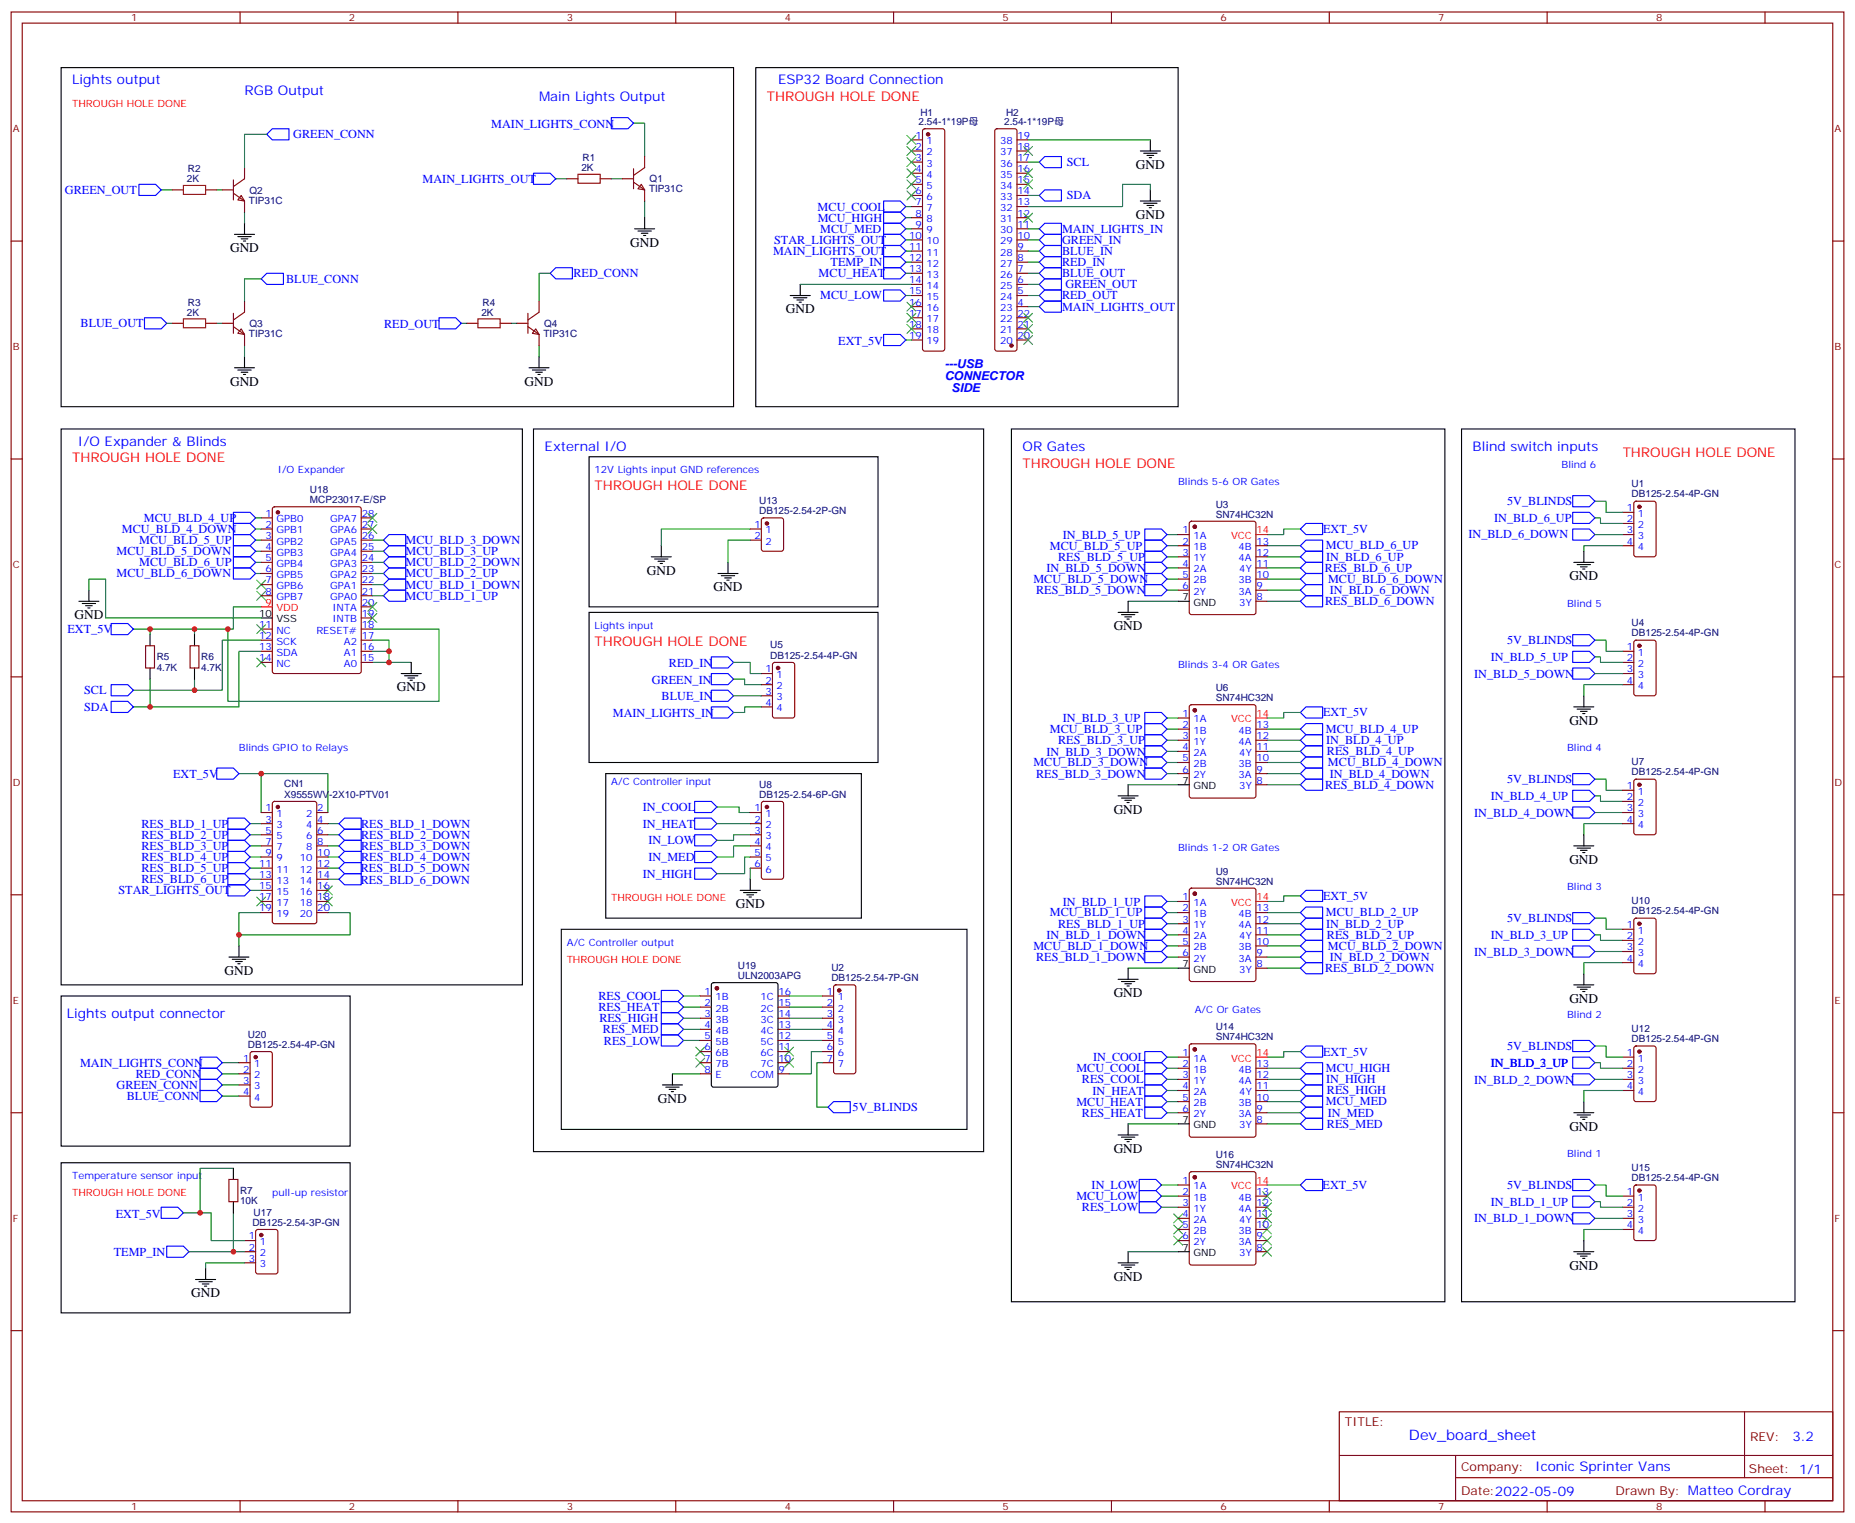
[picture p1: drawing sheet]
<svg xmlns="http://www.w3.org/2000/svg" width="589mm" height="483mm" viewBox="0 0 589 483" stroke-linecap="round" stroke-linejoin="round" font-family="sans-serif">
<defs><g id="words">
<text font-size="4.6" fill="#00f" x="447.2" y="457">Dev_board_sheet</text>
<g font-size="4.2" fill="#00f">
<text x="22.9" y="26.7">Lights output</text>
<text x="246.9" y="26.7">ESP32 Board Connection</text>
<text x="77.6" y="30.3">RGB Output</text>
<text x="171.1" y="32">Main Lights Output</text>
<text x="24.7" y="141.4">I/O Expander &amp; Blinds</text>
<text x="172.9" y="143.2">External I/O</text>
<text x="324.6" y="143.2">OR Gates</text>
<text x="467.4" y="143.2">Blind switch inputs</text>
<text x="21.2" y="323.1">Lights output connector</text>
<text x="568.9" y="457.2">3.2</text>
<text x="487.3" y="466.8">Iconic Sprinter Vans</text>
</g>
<g font-size="4.2" fill="#f00">
<text x="243.4" y="32">THROUGH HOLE DONE</text>
<text x="22.9" y="146.7">THROUGH HOLE DONE</text>
<text x="324.6" y="148.4">THROUGH HOLE DONE</text>
<text x="515.1" y="144.9">THROUGH HOLE DONE</text>
<text x="188.7" y="155.5">THROUGH HOLE DONE</text>
<text x="188.7" y="204.9">THROUGH HOLE DONE</text>
</g>
<g font-size="4.2">
<text x="360.5" y="53.6">GND</text>
<text x="360.5" y="69.4">GND</text>
<text x="73" y="80">GND</text>
<text x="200" y="78.2">GND</text>
<text x="249.4" y="99.4">GND</text>
<text x="73" y="122.3">GND</text>
<text x="166.5" y="122.3">GND</text>
<text x="205.3" y="182.3">GND</text>
<text x="498.1" y="184.1">GND</text>
<text x="226.5" y="187.6">GND</text>
<text x="23.6" y="196.4">GND</text>
<text x="353.5" y="200">GND</text>
<text x="125.9" y="219.4">GND</text>
<text x="498.1" y="229.9">GND</text>
<text x="353.5" y="258.2">GND</text>
<text x="498.1" y="274">GND</text>
<text x="233.5" y="288.1">GND</text>
<text x="71.3" y="309.3">GND</text>
<text x="353.5" y="316.4">GND</text>
<text x="498.1" y="318.1">GND</text>
<text x="208.8" y="349.9">GND</text>
<text x="498.1" y="358.7">GND</text>
<text x="353.5" y="365.8">GND</text>
<text x="353.5" y="406.3">GND</text>
<text x="498.1" y="402.8">GND</text>
<text x="60.7" y="411.6">GND</text>
</g>
<g font-size="3.9" fill="#00f">
<text x="155.9" y="40.5">MAIN_LIGHTS_CONN</text>
<text x="93.1" y="43.8">GREEN_CONN</text>
<text x="338.6" y="52.7">SCL</text>
<text x="134.1" y="58.1">MAIN_LIGHTS_OUT</text>
<text x="20.6" y="61.5">GREEN_OUT</text>
<text x="338.6" y="63.3">SDA</text>
<text x="259.5" y="66.8">MCU_COOL</text>
<text x="259.5" y="70.3">MCU_HIGH</text>
<text x="245.7" y="77.4">STAR_LIGHTS_OUT</text>
<text x="260.4" y="73.9">MCU_MED</text>
<text x="337.1" y="77.4">GREEN_IN</text>
<text x="337.1" y="73.8">MAIN_LIGHTS_IN</text>
<text x="245.4" y="80.9">MAIN_LIGHTS_OUT</text>
<text x="337.1" y="80.9">BLUE_IN</text>
<text x="90.8" y="89.7">BLUE_CONN</text>
<text x="182" y="87.8">RED_CONN</text>
<text x="259.8" y="88">MCU_HEAT</text>
<text x="263.7" y="84.4">TEMP_IN</text>
<text x="337.1" y="87.9">BLUE_OUT</text>
<text x="337.1" y="84.4">RED_IN</text>
<text x="260.4" y="95">MCU_LOW</text>
<text x="337.1" y="95">RED_OUT</text>
<text x="338.2" y="91.5">GREEN_OUT</text>
<text x="337.1" y="98.5">MAIN_LIGHTS_OUT</text>
<text x="25.6" y="103.8">BLUE_OUT</text>
<text x="121.9" y="104">RED_OUT</text>
<text x="266.1" y="109.6">EXT_5V</text>
<text x="299.9" y="116.7">---USB</text>
<text x="299.9" y="120.6">CONNECTOR</text>
<text x="302" y="124.5">SIDE</text>
<text x="478.4" y="160.3">5V_BLINDS</text>
<text x="45.7" y="165.6">MCU_BLD_4_UP</text>
<text x="474.2" y="165.6">IN_BLD_6_UP</text>
<text x="38.7" y="169.1">MCU_BLD_4_DOWN</text>
<text x="44.2" y="172.6">MCU_BLD_5_UP</text>
<text x="128.7" y="172.6">MCU_BLD_3_DOWN</text>
<text x="337.3" y="170.9">IN_BLD_5_UP</text>
<text x="420" y="169.1">EXT_5V</text>
<text x="466.1" y="170.8">IN_BLD_6_DOWN</text>
<text x="37" y="176.1">MCU_BLD_5_DOWN</text>
<text x="44.2" y="179.7">MCU_BLD_6_UP</text>
<text x="128.7" y="176.2">MCU_BLD_3_UP</text>
<text x="128.7" y="179.7">MCU_BLD_2_DOWN</text>
<text x="333.3" y="174.4">MCU_BLD_5_UP</text>
<text x="335.9" y="178">RES_BLD_5_UP</text>
<text x="420.8" y="174.3">MCU_BLD_6_UP</text>
<text x="420.9" y="178">IN_BLD_6_UP</text>
<text x="37" y="183.2">MCU_BLD_6_DOWN</text>
<text x="128.7" y="183.2">MCU_BLD_2_UP</text>
<text x="328" y="185">MCU_BLD_5_DOWN</text>
<text x="332.1" y="181.5">IN_BLD_5_DOWN</text>
<text x="420.5" y="181.5">RES_BLD_6_UP</text>
<text x="421.5" y="185">MCU_BLD_6_DOWN</text>
<text x="128.7" y="186.8">MCU_BLD_1_DOWN</text>
<text x="128.7" y="190.3">MCU_BLD_1_UP</text>
<text x="328.9" y="188.6">RES_BLD_5_DOWN</text>
<text x="422.1" y="188.6">IN_BLD_6_DOWN</text>
<text x="420.6" y="192.1">RES_BLD_6_DOWN</text>
<text x="21.4" y="200.9">EXT_5V</text>
<text x="473.2" y="209.7">IN_BLD_5_UP</text>
<text x="478.4" y="204.4">5V_BLINDS</text>
<text x="212.3" y="211.6">RED_IN</text>
<text x="467.9" y="215">IN_BLD_5_DOWN</text>
<text x="26.7" y="220.3">SCL</text>
<text x="206.9" y="216.9">GREEN_IN</text>
<text x="26.7" y="225.6">SDA</text>
<text x="194.5" y="227.5">MAIN_LIGHTS_IN</text>
<text x="210" y="222.2">BLUE_IN</text>
<text x="420" y="227.3">EXT_5V</text>
<text x="333.3" y="232.6">MCU_BLD_3_UP</text>
<text x="337.3" y="229.1">IN_BLD_3_UP</text>
<text x="420.8" y="232.6">MCU_BLD_4_UP</text>
<text x="332.1" y="239.7">IN_BLD_3_DOWN</text>
<text x="335.9" y="236.2">RES_BLD_3_UP</text>
<text x="420.9" y="236.2">IN_BLD_4_UP</text>
<text x="421.2" y="239.7">RES_BLD_4_UP</text>
<text x="328" y="243.2">MCU_BLD_3_DOWN</text>
<text x="421.5" y="243.2">MCU_BLD_4_DOWN</text>
<text x="54.9" y="246.7">EXT_5V</text>
<text x="328.9" y="246.8">RES_BLD_3_DOWN</text>
<text x="420.6" y="250.2">RES_BLD_4_DOWN</text>
<text x="422.1" y="246.7">IN_BLD_4_DOWN</text>
<text x="478.4" y="248.5">5V_BLINDS</text>
<text x="204.1" y="257.4">IN_COOL</text>
<text x="473.2" y="253.8">IN_BLD_4_UP</text>
<text x="44.9" y="262.6">RES_BLD_1_UP</text>
<text x="114.6" y="262.6">RES_BLD_1_DOWN</text>
<text x="204.1" y="262.6">IN_HEAT</text>
<text x="467.9" y="259.1">IN_BLD_4_DOWN</text>
<text x="44.9" y="269.7">RES_BLD_3_UP</text>
<text x="44.9" y="266.1">RES_BLD_2_UP</text>
<text x="114.6" y="269.7">RES_BLD_3_DOWN</text>
<text x="114.6" y="266.1">RES_BLD_2_DOWN</text>
<text x="205.8" y="267.9">IN_LOW</text>
<text x="44.9" y="273.2">RES_BLD_4_UP</text>
<text x="114.6" y="273.2">RES_BLD_4_DOWN</text>
<text x="205.8" y="273.2">IN_MED</text>
<text x="44.9" y="280.2">RES_BLD_6_UP</text>
<text x="44.9" y="276.7">RES_BLD_5_UP</text>
<text x="114.5" y="280.4">RES_BLD_6_DOWN</text>
<text x="114.5" y="276.8">RES_BLD_5_DOWN</text>
<text x="204.1" y="278.5">IN_HIGH</text>
<text x="37.6" y="283.7">STAR_LIGHTS_OUT</text>
<text x="337.3" y="287.3">IN_BLD_1_UP</text>
<text x="420" y="285.5">EXT_5V</text>
<text x="333.3" y="290.8">MCU_BLD_1_UP</text>
<text x="420.8" y="290.8">MCU_BLD_2_UP</text>
<text x="478.4" y="292.6">5V_BLINDS</text>
<text x="332.1" y="297.9">IN_BLD_1_DOWN</text>
<text x="335.9" y="294.4">RES_BLD_1_UP</text>
<text x="420.9" y="294.4">IN_BLD_2_UP</text>
<text x="421.2" y="297.9">RES_BLD_2_UP</text>
<text x="473.2" y="297.9">IN_BLD_3_UP</text>
<text x="328" y="301.4">MCU_BLD_1_DOWN</text>
<text x="328.9" y="305">RES_BLD_1_DOWN</text>
<text x="421.5" y="301.4">MCU_BLD_2_DOWN</text>
<text x="422.1" y="304.9">IN_BLD_2_DOWN</text>
<text x="467.9" y="303.2">IN_BLD_3_DOWN</text>
<text x="420.6" y="308.5">RES_BLD_2_DOWN</text>
<text x="189.9" y="317.3">RES_COOL</text>
<text x="189.9" y="320.9">RES_HEAT</text>
<text x="190.2" y="324.4">RES_HIGH</text>
<text x="191.4" y="327.9">RES_MED</text>
<text x="191.7" y="331.4">RES_LOW</text>
<text x="420" y="334.9">EXT_5V</text>
<text x="478.4" y="333.2">5V_BLINDS</text>
<text x="25.4" y="338.6">MAIN_LIGHTS_CONN</text>
<text x="341.6" y="340.3">MCU_COOL</text>
<text x="346.9" y="336.7">IN_COOL</text>
<text x="420.8" y="340.2">MCU_HIGH</text>
<text x="473.2" y="338.5">IN_BLD_3_UP</text>
<text x="473.2" y="338.5">IN_BLD_2_UP</text>
<text x="37" y="345.5">GREEN_CONN</text>
<text x="43.1" y="342.2">RED_CONN</text>
<text x="343.4" y="343.8">RES_COOL</text>
<text x="346.8" y="347.3">IN_HEAT</text>
<text x="420.9" y="343.8">IN_HIGH</text>
<text x="421.2" y="347.3">RES_HIGH</text>
<text x="467.9" y="343.8">IN_BLD_2_DOWN</text>
<text x="40.2" y="349">BLUE_CONN</text>
<text x="270.6" y="352.5">5V_BLINDS</text>
<text x="341.6" y="350.8">MCU_HEAT</text>
<text x="420.8" y="350.7">MCU_MED</text>
<text x="343.4" y="354.4">RES_HEAT</text>
<text x="421.2" y="357.8">RES_MED</text>
<text x="421.5" y="354.4">IN_MED</text>
<text x="346.5" y="377.3">IN_LOW</text>
<text x="419.8" y="377.3">EXT_5V</text>
<text x="478.4" y="377.3">5V_BLINDS</text>
<text x="341.6" y="380.8">MCU_LOW</text>
<text x="473.2" y="382.6">IN_BLD_1_UP</text>
<text x="36.8" y="386.5">EXT_5V</text>
<text x="343.4" y="384.4">RES_LOW</text>
<text x="467.9" y="387.9">IN_BLD_1_DOWN</text>
<text x="36.1" y="398.4">TEMP_IN</text>
</g>
<g font-size="3.9" fill="#800">
<text x="426.9" y="452.5">TITLE:</text>
<text x="555.5" y="457.2">REV:</text>
<text x="463.8" y="466.7">Company:</text>
<text x="555.1" y="467.4">Sheet: 1/1</text>
<text x="463.8" y="474.4">Date:2022-05-09</text>
<text x="512.8" y="474.5">Drawn By: Matteo Cordray</text>
</g>
<g font-size="3.2" fill="#800">
<text x="41.6" y="6.8">1</text>
<text x="110.8" y="6.8">2</text>
<text x="179.9" y="6.8">3</text>
<text x="249.1" y="6.8">4</text>
<text x="318.2" y="6.8">5</text>
<text x="387.3" y="6.8">6</text>
<text x="456.5" y="6.8">7</text>
<text x="525.6" y="6.8">8</text>
<text x="4.1" y="41.9">A</text>
<text x="582.3" y="41.9">A</text>
<text x="4.1" y="111.1">B</text>
<text x="582.3" y="111.1">B</text>
<text x="4.1" y="180.2">C</text>
<text x="582.3" y="180.2">C</text>
<text x="4.1" y="249.3">D</text>
<text x="582.3" y="249.3">D</text>
<text x="4.1" y="318.5">E</text>
<text x="582.3" y="318.5">E</text>
<text x="4.1" y="387.6">F</text>
<text x="582.3" y="387.6">F</text>
<text x="41.6" y="479.2">1</text>
<text x="110.8" y="479.2">2</text>
<text x="179.9" y="479.2">3</text>
<text x="249.1" y="479.2">4</text>
<text x="318.2" y="479.2">5</text>
<text x="387.3" y="479.2">6</text>
<text x="456.5" y="479.2">7</text>
<text x="525.6" y="479.2">8</text>
</g>
<g font-size="3.2" fill="#f00">
<text x="22.9" y="33.8">THROUGH HOLE DONE</text>
<text x="390.7" y="171">VCC</text>
<text x="398.8" y="169.3">14</text>
<text x="84.2" y="192.2">9</text>
<text x="87.7" y="194">VDD</text>
<text x="398.8" y="227.5">14</text>
<text x="390.7" y="229.2">VCC</text>
<text x="194" y="286">THROUGH HOLE DONE</text>
<text x="390.7" y="287.4">VCC</text>
<text x="398.8" y="285.7">14</text>
<text x="179.9" y="305.4">THROUGH HOLE DONE</text>
<text x="398.8" y="335.1">14</text>
<text x="390.7" y="336.8">VCC</text>
<text x="390.7" y="377.4">VCC</text>
<text x="398.8" y="375.6">14</text>
<text x="22.9" y="379.5">THROUGH HOLE DONE</text>
</g>
<g font-size="3.2" fill="#000080">
<text x="291.6" y="39.8">2.54-1*19P母</text>
<text x="292.1" y="36.7">H1</text>
<text x="318.7" y="39.8">2.54-1*19P母</text>
<text x="319.3" y="36.7">H2</text>
<text x="184.9" y="51.1">R1</text>
<text x="59.3" y="57.8">2K</text>
<text x="59.7" y="54.6">R2</text>
<text x="184.5" y="54.3">2K</text>
<text x="206.2" y="57.9">Q1</text>
<text x="79" y="64.6">TIP31C</text>
<text x="79.2" y="61.4">Q2</text>
<text x="206" y="61">TIP31C</text>
<text x="59.3" y="100.1">2K</text>
<text x="59.7" y="96.9">R3</text>
<text x="152.8" y="100.1">2K</text>
<text x="153.2" y="96.9">R4</text>
<text x="79" y="106.9">TIP31C</text>
<text x="79.2" y="103.7">Q3</text>
<text x="172.5" y="106.9">TIP31C</text>
<text x="172.7" y="103.7">Q4</text>
<text x="517.9" y="154.6">U1</text>
<text x="98.4" y="159.7">MCP23017-E/SP</text>
<text x="98.4" y="156.6">U18</text>
<text x="241" y="160">U13</text>
<text x="385.9" y="161.1">U3</text>
<text x="517.9" y="157.8">DB125-2.54-4P-GN</text>
<text x="241" y="163.2">DB125-2.54-2P-GN</text>
<text x="385.9" y="164.3">SN74HC32N</text>
<text x="517.9" y="201.9">DB125-2.54-4P-GN</text>
<text x="517.9" y="198.7">U4</text>
<text x="49.7" y="209.6">R5</text>
<text x="63.9" y="209.6">R6</text>
<text x="244.5" y="209">DB125-2.54-4P-GN</text>
<text x="244.5" y="205.8">U5</text>
<text x="49.7" y="212.8">4.7K</text>
<text x="63.9" y="212.8">4.7K</text>
<text x="385.9" y="219.3">U6</text>
<text x="385.9" y="222.5">SN74HC32N</text>
<text x="517.9" y="246">DB125-2.54-4P-GN</text>
<text x="517.9" y="242.8">U7</text>
<text x="90.2" y="249.9">CN1</text>
<text x="241" y="250.1">U8</text>
<text x="90.2" y="253.1">X9555WV-2X10-PTV01</text>
<text x="241" y="253.2">DB125-2.54-6P-GN</text>
<text x="385.9" y="280.7">SN74HC32N</text>
<text x="385.9" y="277.5">U9</text>
<text x="517.9" y="286.9">U10</text>
<text x="517.9" y="290.1">DB125-2.54-4P-GN</text>
<text x="234.2" y="310.7">ULN2003APG</text>
<text x="234.2" y="307.6">U19</text>
<text x="263.9" y="311.4">DB125-2.54-7P-GN</text>
<text x="263.9" y="308.2">U2</text>
<text x="78.7" y="329.2">U20</text>
<text x="385.9" y="326.9">U14</text>
<text x="517.9" y="327.5">U12</text>
<text x="78.7" y="332.4">DB125-2.54-4P-GN</text>
<text x="385.9" y="330.1">SN74HC32N</text>
<text x="517.9" y="330.7">DB125-2.54-4P-GN</text>
<text x="385.9" y="370.7">SN74HC32N</text>
<text x="385.9" y="367.5">U16</text>
<text x="517.9" y="371.6">U15</text>
<text x="517.9" y="374.8">DB125-2.54-4P-GN</text>
<text x="76.2" y="382.1">10K</text>
<text x="76.2" y="378.9">R7</text>
<text x="80.1" y="389">DB125-2.54-3P-GN</text>
<text x="80.5" y="385.9">U17</text>
</g>
<g font-size="3.2" fill="#00f">
<text x="290.6" y="44">1</text>
<text x="290.6" y="47.6">2</text>
<text x="294.1" y="45.8">1</text>
<text x="317.5" y="45.8">38</text>
<text x="323" y="47.6">18</text>
<text x="323" y="44">19</text>
<text x="290.6" y="51.1">3</text>
<text x="294.1" y="49.3">2</text>
<text x="294.1" y="52.8">3</text>
<text x="317.5" y="52.8">36</text>
<text x="317.5" y="49.3">37</text>
<text x="323" y="51.1">17</text>
<text x="290.6" y="54.6">4</text>
<text x="290.6" y="58.1">5</text>
<text x="294.1" y="56.4">4</text>
<text x="294.1" y="59.9">5</text>
<text x="317.5" y="59.9">34</text>
<text x="317.5" y="56.4">35</text>
<text x="323" y="58.1">15</text>
<text x="323" y="54.6">16</text>
<text x="290.6" y="61.7">6</text>
<text x="290.6" y="65.2">7</text>
<text x="294.1" y="63.4">6</text>
<text x="317.5" y="63.4">33</text>
<text x="323" y="65.2">13</text>
<text x="323" y="61.7">14</text>
<text x="290.6" y="68.7">8</text>
<text x="294.1" y="67">7</text>
<text x="294.1" y="70.5">8</text>
<text x="317.5" y="70.5">31</text>
<text x="317.5" y="67">32</text>
<text x="323" y="68.7">12</text>
<text x="288.6" y="75.8">10</text>
<text x="290.6" y="72.2">9</text>
<text x="294.1" y="74">9</text>
<text x="294.1" y="77.5">10</text>
<text x="317.5" y="77.5">29</text>
<text x="317.5" y="74">30</text>
<text x="323" y="75.8">10</text>
<text x="323" y="72.2">11</text>
<text x="288.6" y="79.3">11</text>
<text x="288.6" y="82.8">12</text>
<text x="294.1" y="81.1">11</text>
<text x="317.5" y="81.1">28</text>
<text x="323" y="82.8">8</text>
<text x="323" y="79.3">9</text>
<text x="288.6" y="86.4">13</text>
<text x="288.6" y="89.9">14</text>
<text x="294.1" y="84.6">12</text>
<text x="294.1" y="88.1">13</text>
<text x="317.5" y="88.1">26</text>
<text x="317.5" y="84.6">27</text>
<text x="323" y="89.9">6</text>
<text x="323" y="86.4">7</text>
<text x="288.6" y="93.4">15</text>
<text x="294.1" y="91.7">14</text>
<text x="294.1" y="95.2">15</text>
<text x="317.5" y="95.2">24</text>
<text x="317.5" y="91.7">25</text>
<text x="323" y="93.4">5</text>
<text x="288.6" y="96.9">16</text>
<text x="288.6" y="100.5">17</text>
<text x="294.1" y="98.7">16</text>
<text x="317.5" y="98.7">23</text>
<text x="323" y="100.5">22</text>
<text x="323" y="96.9">4</text>
<text x="288.6" y="104">18</text>
<text x="288.6" y="107.5">19</text>
<text x="294.1" y="102.2">17</text>
<text x="294.1" y="105.8">18</text>
<text x="317.5" y="105.8">21</text>
<text x="317.5" y="102.2">22</text>
<text x="323" y="107.5">20</text>
<text x="323" y="104">21</text>
<text x="294.1" y="109.3">19</text>
<text x="317.5" y="109.3">20</text>
<text x="495.7" y="148.4">Blind 6</text>
<text x="88.2" y="150.2">I/O Expander</text>
<text x="188.7" y="150.2">12V Lights input GND references</text>
<text x="373.9" y="153.7">Blinds 5-6 OR Gates</text>
<text x="84.2" y="164">1</text>
<text x="84.2" y="167.5">2</text>
<text x="87.7" y="165.7">GPB0</text>
<text x="104.8" y="165.7">GPA7</text>
<text x="114.8" y="167.5">27</text>
<text x="114.8" y="164">28</text>
<text x="239.5" y="167.5">1</text>
<text x="516.4" y="162.2">1</text>
<text x="516.4" y="165.7">2</text>
<text x="519.9" y="164">1</text>
<text x="519.9" y="167.5">2</text>
<text x="84.2" y="171">3</text>
<text x="87.7" y="169.3">GPB1</text>
<text x="87.7" y="172.8">GPB2</text>
<text x="104.8" y="172.8">GPA5</text>
<text x="104.8" y="169.3">GPA6</text>
<text x="114.8" y="171">26</text>
<text x="239.5" y="171">2</text>
<text x="243" y="169.3">1</text>
<text x="243" y="172.8">2</text>
<text x="375.3" y="169.3">1</text>
<text x="375.3" y="172.8">2</text>
<text x="378.8" y="171">1A</text>
<text x="398.8" y="172.8">13</text>
<text x="516.4" y="169.3">3</text>
<text x="516.4" y="172.8">4</text>
<text x="519.9" y="171">3</text>
<text x="84.2" y="174.6">4</text>
<text x="84.2" y="178.1">5</text>
<text x="87.7" y="176.3">GPB3</text>
<text x="87.7" y="179.8">GPB4</text>
<text x="104.8" y="179.8">GPA3</text>
<text x="104.8" y="176.3">GPA4</text>
<text x="114.8" y="178.1">24</text>
<text x="114.8" y="174.6">25</text>
<text x="375.3" y="176.3">3</text>
<text x="375.3" y="179.8">4</text>
<text x="378.8" y="174.6">1B</text>
<text x="378.8" y="178.1">1Y</text>
<text x="393.1" y="174.6">4B</text>
<text x="393.1" y="178.1">4A</text>
<text x="398.8" y="179.8">11</text>
<text x="398.8" y="176.3">12</text>
<text x="519.9" y="174.6">4</text>
<text x="84.2" y="181.6">6</text>
<text x="84.2" y="185.1">7</text>
<text x="87.7" y="183.4">GPB5</text>
<text x="104.8" y="183.4">GPA2</text>
<text x="114.8" y="185.1">22</text>
<text x="114.8" y="181.6">23</text>
<text x="375.3" y="183.4">5</text>
<text x="378.8" y="181.6">2A</text>
<text x="378.8" y="185.1">2B</text>
<text x="393.1" y="185.1">3B</text>
<text x="393.4" y="181.6">4Y</text>
<text x="398.8" y="183.4">10</text>
<text x="84.2" y="188.7">8</text>
<text x="87.7" y="186.9">GPB6</text>
<text x="87.7" y="190.4">GPB7</text>
<text x="104.8" y="190.4">GPA0</text>
<text x="104.8" y="186.9">GPA1</text>
<text x="114.8" y="188.7">21</text>
<text x="375.3" y="186.9">6</text>
<text x="378.8" y="188.7">2Y</text>
<text x="393.1" y="188.7">3A</text>
<text x="398.8" y="190.4">8</text>
<text x="398.8" y="186.9">9</text>
<text x="105.5" y="197.5">INTB</text>
<text x="105.5" y="194">INTA</text>
<text x="114.8" y="195.7">19</text>
<text x="114.8" y="192.2">20</text>
<text x="393.4" y="192.2">3Y</text>
<text x="497.4" y="192.5">Blind 5</text>
<text x="82.2" y="199.2">11</text>
<text x="82.2" y="202.8">12</text>
<text x="87.7" y="201">NC</text>
<text x="100.4" y="201">RESET#</text>
<text x="114.8" y="202.8">17</text>
<text x="114.8" y="199.2">18</text>
<text x="188.7" y="199.6">Lights input</text>
<text x="82.2" y="206.3">13</text>
<text x="82.2" y="209.8">14</text>
<text x="87.7" y="204.5">SCK</text>
<text x="87.7" y="208.1">SDA</text>
<text x="109.2" y="208.1">A1</text>
<text x="109.2" y="204.5">A2</text>
<text x="114.8" y="209.8">15</text>
<text x="114.8" y="206.3">16</text>
<text x="516.4" y="206.3">1</text>
<text x="516.4" y="209.8">2</text>
<text x="519.9" y="208.1">1</text>
<text x="87.7" y="211.6">NC</text>
<text x="109.2" y="211.6">A0</text>
<text x="243" y="213.4">1</text>
<text x="246.5" y="215.1">1</text>
<text x="373.9" y="211.9">Blinds 3-4 OR Gates</text>
<text x="516.4" y="213.4">3</text>
<text x="519.9" y="211.6">2</text>
<text x="519.9" y="215.1">3</text>
<text x="243" y="216.9">2</text>
<text x="243" y="220.4">3</text>
<text x="246.5" y="218.7">2</text>
<text x="516.4" y="216.9">4</text>
<text x="519.9" y="218.7">4</text>
<text x="243" y="223.9">4</text>
<text x="246.5" y="222.2">3</text>
<text x="246.5" y="225.7">4</text>
<text x="375.3" y="227.5">1</text>
<text x="375.3" y="231">2</text>
<text x="378.8" y="229.2">1A</text>
<text x="378.8" y="232.8">1B</text>
<text x="393.1" y="232.8">4B</text>
<text x="398.8" y="231">13</text>
<text x="75.8" y="238.4">Blinds GPIO to Relays</text>
<text x="375.3" y="234.5">3</text>
<text x="375.3" y="238.1">4</text>
<text x="378.8" y="236.3">1Y</text>
<text x="378.8" y="239.8">2A</text>
<text x="393.1" y="236.3">4A</text>
<text x="393.4" y="239.8">4Y</text>
<text x="398.8" y="238.1">11</text>
<text x="398.8" y="234.5">12</text>
<text x="497.4" y="238.4">Blind 4</text>
<text x="375.3" y="241.6">5</text>
<text x="375.3" y="245.1">6</text>
<text x="378.8" y="243.3">2B</text>
<text x="393.1" y="243.3">3B</text>
<text x="398.8" y="245.1">9</text>
<text x="398.8" y="241.6">10</text>
<text x="194" y="249">A/C Controller input</text>
<text x="378.8" y="246.9">2Y</text>
<text x="393.1" y="246.9">3A</text>
<text x="393.4" y="250.4">3Y</text>
<text x="398.8" y="248.6">8</text>
<text x="516.4" y="250.4">1</text>
<text x="84.2" y="257.5">1</text>
<text x="100.7" y="257.5">2</text>
<text x="239.5" y="257.5">1</text>
<text x="516.4" y="253.9">2</text>
<text x="516.4" y="257.5">3</text>
<text x="519.9" y="252.2">1</text>
<text x="519.9" y="255.7">2</text>
<text x="84.2" y="261">3</text>
<text x="87.7" y="262.7">3</text>
<text x="87.7" y="259.2">1</text>
<text x="97.2" y="259.2">2</text>
<text x="97.2" y="262.7">4</text>
<text x="100.7" y="261">4</text>
<text x="239.5" y="261">2</text>
<text x="243" y="259.2">1</text>
<text x="243" y="262.7">2</text>
<text x="516.4" y="261">4</text>
<text x="519.9" y="259.2">3</text>
<text x="519.9" y="262.7">4</text>
<text x="84.2" y="268">7</text>
<text x="84.2" y="264.5">5</text>
<text x="87.7" y="269.8">7</text>
<text x="87.7" y="266.3">5</text>
<text x="97.2" y="266.3">6</text>
<text x="97.2" y="269.8">8</text>
<text x="100.7" y="264.5">6</text>
<text x="100.7" y="268">8</text>
<text x="239.5" y="264.5">3</text>
<text x="239.5" y="268">4</text>
<text x="243" y="266.3">3</text>
<text x="243" y="269.8">4</text>
<text x="82.2" y="275.1">11</text>
<text x="84.2" y="271.6">9</text>
<text x="87.7" y="273.3">9</text>
<text x="95.2" y="273.3">10</text>
<text x="100.7" y="271.6">10</text>
<text x="100.7" y="275.1">12</text>
<text x="239.5" y="271.6">5</text>
<text x="239.5" y="275.1">6</text>
<text x="243" y="273.3">5</text>
<text x="373.9" y="270.2">Blinds 1-2 OR Gates</text>
<text x="82.2" y="278.6">13</text>
<text x="87.7" y="280.4">13</text>
<text x="87.7" y="276.9">11</text>
<text x="95.2" y="276.9">12</text>
<text x="95.2" y="280.4">14</text>
<text x="100.7" y="278.6">14</text>
<text x="243" y="276.9">6</text>
<text x="82.2" y="285.7">17</text>
<text x="82.2" y="282.2">15</text>
<text x="87.7" y="287.4">17</text>
<text x="87.7" y="283.9">15</text>
<text x="95.2" y="283.9">16</text>
<text x="95.2" y="287.4">18</text>
<text x="100.7" y="282.2">16</text>
<text x="100.7" y="285.7">18</text>
<text x="375.3" y="285.7">1</text>
<text x="378.8" y="287.4">1A</text>
<text x="497.4" y="282.5">Blind 3</text>
<text x="82.2" y="289.2">19</text>
<text x="87.7" y="291">19</text>
<text x="95.2" y="291">20</text>
<text x="100.7" y="289.2">20</text>
<text x="375.3" y="289.2">2</text>
<text x="375.3" y="292.7">3</text>
<text x="378.8" y="291">1B</text>
<text x="393.1" y="291">4B</text>
<text x="398.8" y="292.7">12</text>
<text x="398.8" y="289.2">13</text>
<text x="375.3" y="296.3">4</text>
<text x="375.3" y="299.8">5</text>
<text x="378.8" y="294.5">1Y</text>
<text x="378.8" y="298">2A</text>
<text x="393.1" y="294.5">4A</text>
<text x="393.4" y="298">4Y</text>
<text x="398.8" y="299.8">10</text>
<text x="398.8" y="296.3">11</text>
<text x="516.4" y="294.5">1</text>
<text x="516.4" y="298">2</text>
<text x="519.9" y="296.3">1</text>
<text x="519.9" y="299.8">2</text>
<text x="179.9" y="300.1">A/C Controller output</text>
<text x="375.3" y="303.3">6</text>
<text x="378.8" y="301.6">2B</text>
<text x="378.8" y="305.1">2Y</text>
<text x="393.1" y="301.6">3B</text>
<text x="393.1" y="305.1">3A</text>
<text x="398.8" y="303.3">9</text>
<text x="516.4" y="301.6">3</text>
<text x="516.4" y="305.1">4</text>
<text x="519.9" y="303.3">3</text>
<text x="393.4" y="308.6">3Y</text>
<text x="398.8" y="306.8">8</text>
<text x="519.9" y="306.8">4</text>
<text x="223.6" y="315.7">1</text>
<text x="227.1" y="317.4">1B</text>
<text x="241.4" y="317.4">1C</text>
<text x="247.1" y="315.7">16</text>
<text x="262.4" y="315.7">1</text>
<text x="265.9" y="317.4">1</text>
<text x="223.6" y="319.2">2</text>
<text x="223.6" y="322.7">3</text>
<text x="227.1" y="321">2B</text>
<text x="241.4" y="321">2C</text>
<text x="247.1" y="322.7">14</text>
<text x="247.1" y="319.2">15</text>
<text x="262.4" y="319.2">2</text>
<text x="262.4" y="322.7">3</text>
<text x="265.9" y="321">2</text>
<text x="379.2" y="321.3">A/C Or Gates</text>
<text x="497.4" y="323.1">Blind 2</text>
<text x="223.6" y="326.2">4</text>
<text x="223.6" y="329.8">5</text>
<text x="227.1" y="324.5">3B</text>
<text x="227.1" y="328">4B</text>
<text x="241.4" y="328">4C</text>
<text x="241.4" y="324.5">3C</text>
<text x="247.1" y="329.8">12</text>
<text x="247.1" y="326.2">13</text>
<text x="262.4" y="326.2">4</text>
<text x="262.4" y="329.8">5</text>
<text x="265.9" y="324.5">3</text>
<text x="265.9" y="328">4</text>
<text x="223.6" y="333.3">6</text>
<text x="227.1" y="331.5">5B</text>
<text x="227.1" y="335.1">6B</text>
<text x="241.4" y="335.1">6C</text>
<text x="241.4" y="331.5">5C</text>
<text x="247.1" y="333.3">11</text>
<text x="262.4" y="333.3">6</text>
<text x="265.9" y="331.5">5</text>
<text x="265.9" y="335.1">6</text>
<text x="375.3" y="335.1">1</text>
<text x="516.4" y="335.1">1</text>
<text x="77.2" y="336.8">1</text>
<text x="77.2" y="340.4">2</text>
<text x="80.7" y="338.6">1</text>
<text x="223.6" y="336.8">7</text>
<text x="223.6" y="340.4">8</text>
<text x="227.1" y="338.6">7B</text>
<text x="241.4" y="338.6">7C</text>
<text x="247.1" y="340.4">9</text>
<text x="247.1" y="336.8">10</text>
<text x="262.4" y="336.8">7</text>
<text x="265.9" y="338.6">7</text>
<text x="375.3" y="338.6">2</text>
<text x="378.8" y="336.8">1A</text>
<text x="378.8" y="340.4">1B</text>
<text x="393.1" y="340.4">4B</text>
<text x="398.8" y="338.6">13</text>
<text x="516.4" y="338.6">2</text>
<text x="519.9" y="336.8">1</text>
<text x="519.9" y="340.4">2</text>
<text x="77.2" y="343.9">3</text>
<text x="77.2" y="347.4">4</text>
<text x="80.7" y="342.1">2</text>
<text x="80.7" y="345.7">3</text>
<text x="227.1" y="342.1">E</text>
<text x="238.3" y="342.1">COM</text>
<text x="375.3" y="342.1">3</text>
<text x="375.3" y="345.7">4</text>
<text x="378.8" y="343.9">1Y</text>
<text x="378.8" y="347.4">2A</text>
<text x="393.1" y="343.9">4A</text>
<text x="393.4" y="347.4">4Y</text>
<text x="398.8" y="345.7">11</text>
<text x="398.8" y="342.1">12</text>
<text x="516.4" y="342.1">3</text>
<text x="516.4" y="345.7">4</text>
<text x="519.9" y="343.9">3</text>
<text x="519.9" y="347.4">4</text>
<text x="80.7" y="349.2">4</text>
<text x="375.3" y="349.2">5</text>
<text x="375.3" y="352.7">6</text>
<text x="378.8" y="350.9">2B</text>
<text x="393.1" y="350.9">3B</text>
<text x="398.8" y="352.7">9</text>
<text x="398.8" y="349.2">10</text>
<text x="378.8" y="354.5">2Y</text>
<text x="393.1" y="354.5">3A</text>
<text x="393.4" y="358">3Y</text>
<text x="398.8" y="356.2">8</text>
<text x="497.4" y="367.2">Blind 1</text>
<text x="22.9" y="374.2">Temperature sensor input</text>
<text x="375.3" y="375.6">1</text>
<text x="378.8" y="377.4">1A</text>
<text x="86.4" y="379.5">pull-up resistor</text>
<text x="375.3" y="379.2">2</text>
<text x="375.3" y="382.7">3</text>
<text x="378.8" y="380.9">1B</text>
<text x="393.1" y="380.9">4B</text>
<text x="398.8" y="382.7">12</text>
<text x="398.8" y="379.2">13</text>
<text x="516.4" y="379.2">1</text>
<text x="516.4" y="382.7">2</text>
<text x="519.9" y="380.9">1</text>
<text x="375.3" y="386.2">4</text>
<text x="375.3" y="389.7">5</text>
<text x="378.8" y="384.5">1Y</text>
<text x="378.8" y="388">2A</text>
<text x="393.1" y="384.5">4A</text>
<text x="393.4" y="388">4Y</text>
<text x="398.8" y="389.7">10</text>
<text x="398.8" y="386.2">11</text>
<text x="516.4" y="386.2">3</text>
<text x="516.4" y="389.7">4</text>
<text x="519.9" y="384.5">2</text>
<text x="519.9" y="388">3</text>
<text x="78.9" y="393.3">1</text>
<text x="82.4" y="395">1</text>
<text x="375.3" y="393.3">6</text>
<text x="378.8" y="391.5">2B</text>
<text x="378.8" y="395">2Y</text>
<text x="393.1" y="391.5">3B</text>
<text x="393.1" y="395">3A</text>
<text x="398.8" y="393.3">9</text>
<text x="519.9" y="391.5">4</text>
<text x="78.9" y="396.8">2</text>
<text x="78.9" y="400.3">3</text>
<text x="82.4" y="398.6">2</text>
<text x="393.4" y="398.6">3Y</text>
<text x="398.8" y="396.8">8</text>
<text x="82.4" y="402.1">3</text>
</g>
<g font-size="3.2">
<text x="375.3" y="190.4">7</text>
<text x="82.2" y="195.7">10</text>
<text x="87.7" y="197.5">VSS</text>
<text x="378.8" y="192.2">GND</text>
<text x="375.3" y="248.6">7</text>
<text x="378.8" y="250.4">GND</text>
<text x="375.3" y="306.8">7</text>
<text x="378.8" y="308.6">GND</text>
<text x="375.3" y="356.2">7</text>
<text x="378.8" y="358">GND</text>
<text x="375.3" y="396.8">7</text>
<text x="378.8" y="398.6">GND</text>
</g>
</g></defs>
<g fill="none" stroke="#870000" stroke-width=".35">
<path d="M3.5 3.8h581.8v475.9h-581.8zM7.1 7.3h574.6v468.9h-574.6zM76.2 3.8v3.5M145.3 3.8v3.5M214.5 3.8v3.5M283.6 3.8v3.5M352.8 3.8v3.5M421.9 3.8v3.5M491.1 3.8v3.5M560.2 3.8v3.5M74.1 57.1v6.3M77.6 53.2v3.5l-3.5 2.5"/>
<path d="M179.9 56.7h3.5M190.5 56.7h3.5M197.6 56.7h3.5M201.1 57.8l3.5 2.5v3.5M201.1 53.6v6.3M203.6 58.5l1 1.8-2.1-.4zM204.6 49.7v3.5l-3.5 2.5M289.3 44.4h3.5M289.3 47.9h3.5M289.3 51.4h3.5M289.3 55h3.5M289.3 58.5h3.5"/>
<path d="M293 41.1l.5-.2h5.7l.5 .2 .2 .5v69.1l-.3 .5-.4 .2h-5.7l-.5-.2-.2-.5v-69.1zM316 41.1l.4-.2h5.7l.5 .2 .2 .5v69.1l-.2 .5-.5 .2h-5.7l-.5-.2-.2-.5v-69.1zM322.8 44.4h3.5M322.8 47.9h3.5M322.8 51.4h3.5M322.8 55h3.5M322.8 58.5h3.5M3.5 76.5h3.6M54.7 60.3h3.5M65.3 60.3h3.5M70.6 60.3h3.5M74.1 61.3l3.5 2.5v3.5"/>
<path d="M76.6 62l1 1.8-2.1-.4zM289.3 62h3.5M289.3 65.5h3.5M289.3 69.1h3.5M289.3 72.6h3.5M289.3 76.1h3.5M289.3 79.7h3.5M322.8 62h3.5M322.8 65.5h3.5M322.8 69.1h3.5M322.8 72.6h3.5M322.8 76.1h3.5"/>
<path d="M322.8 79.7h3.5M581.7 76.5h3.6M74.1 99.4v6.4M77.6 95.5v3.6l-3.5 2.4M167.6 99.4v6.4M171.1 95.5v3.6l-3.5 2.4M289.3 83.2h3.5M289.3 86.7h3.5M289.3 90.2h3.5M289.3 93.8h3.5M289.3 97.3h3.5M322.8 83.2h3.5"/>
<path d="M322.8 86.7h3.5M322.8 90.2h3.5M322.8 93.8h3.5M322.8 97.3h3.5M54.7 102.6h3.5M65.3 102.6h3.5M70.6 102.6h3.5M74.1 103.6l3.5 2.5v3.5M76.6 104.4l1 1.7-2.1-.3zM148.2 102.6h3.5M158.7 102.6h3.6M164 102.6h3.6"/>
<path d="M167.6 103.6l3.5 2.5v3.5M170 104.4l1.1 1.7-2.1-.3zM289.3 100.8h3.5M289.3 104.4h3.5M289.3 107.9h3.5M322.8 100.8h3.5M322.8 104.4h3.5M322.8 107.9h3.5M3.5 145.6h3.6M518.8 159.2l.5-.2h5.6l.7 .5v16.5l-.4 .6-5.9 .1-.7-.5v-16.5zM581.7 145.6h3.6M82.9 164.3h3.5"/>
<path d="M82.9 167.9h3.5M82.9 171.4h3.5M82.9 174.9h3.5M82.9 178.4h3.5M86.7 161l.4-.2h26.8l.7 .4 .1 51.8-.5 .7h-27.1l-.6-.4-.1-51.8zM114.7 164.3h3.5M114.7 167.9h3.5M114.7 171.4h3.5M114.7 174.9h3.5M114.7 178.4h3.5M238.1 167.9h3.6M238.1 171.4h3.6"/>
<path d="M241.9 164.5l.5-.2h5.6l.7 .5v9.4l-.5 .7h-5.8l-.7-.5v-9.4zM373.9 169.6h3.6M373.9 173.1h3.6M373.9 176.7h3.6M377.7 165.6l.5-.2h19.7l.5 .2 .2 .5v28.2l-.2 .5-.5 .2h-19.7l-.5-.2-.2-.5v-28.2zM398.6 173.1h3.6M398.6 176.7h3.6M515.1 162.6h3.5M515.1 166.1h3.5M515.1 169.6h3.5M515.1 173.1h3.5M82.9 182h3.5"/>
<path d="M82.9 185.5h3.5M82.9 189h3.5M82.9 199.6h3.5M114.7 182h3.5M114.7 185.5h3.5M114.7 189h3.5M114.7 199.6h3.5M114.7 196.1h3.5M114.7 192.5h3.5M373.9 180.2h3.6M373.9 183.7h3.6M373.9 187.3h3.6"/>
<path d="M398.6 180.2h3.6M398.6 183.7h3.6M398.6 187.3h3.6M398.6 190.8h3.6M3.5 214.8h3.6M46.2 204.9h2.8v7h-2.8zM60.3 204.9h2.8v7h-2.8zM82.9 206.7h3.5M82.9 210.2h3.5M82.9 203.1h3.5M114.7 206.7h3.5M114.7 210.2h3.5"/>
<path d="M114.7 203.1h3.5M241.7 213.7h3.5M241.7 217.2h3.5M245.4 210.4l.5-.2h5.6l.7 .4v16.5l-.4 .7h-5.9l-.7-.4v-16.5zM515.1 213.7h3.5M515.1 217.2h3.5M515.1 206.7h3.5M515.1 210.2h3.5M518.8 203.3l.5-.2h5.6l.7 .5v16.5l-.4 .6-5.9 .1-.7-.5v-16.5zM581.7 214.8h3.6M241.7 220.8h3.5M241.7 224.3h3.5"/>
<path d="M373.9 227.8h3.6M373.9 231.4h3.6M373.9 234.9h3.6M373.9 238.4h3.6M377.7 223.8l.5-.2h19.7l.5 .2 .2 .5v28.2l-.2 .5-.5 .2h-19.7l-.5-.2-.2-.5v-28.2zM398.6 231.4h3.6M398.6 234.9h3.6M398.6 238.4h3.6M82.9 257.8h3.5M86.7 254.5l.4-.2h12.7l.7 .4v37.7l-.4 .6-13 .1-.6-.5-.1-37.6zM100.5 257.8h3.6M238.1 257.8h3.6"/>
<path d="M241.9 254.5l.5-.2h5.6l.7 .4v23.6l-.5 .6-5.8 .1-.7-.5v-23.5zM373.9 241.9h3.6M373.9 245.5h3.6M398.6 241.9h3.6M398.6 245.5h3.6M398.6 249h3.6M515.1 257.8h3.5M515.1 250.8h3.5M515.1 254.3h3.5M518.8 247.4l.5-.2h5.6l.7 .5v16.5l-.4 .6-5.9 .1-.7-.5v-16.5zM82.9 261.3h3.5M82.9 264.9h3.5"/>
<path d="M82.9 268.4h3.5M82.9 271.9h3.5M82.9 275.4h3.5M82.9 279h3.5M100.5 261.3h3.6M100.5 264.9h3.6M100.5 268.4h3.6M100.5 271.9h3.6M100.5 275.4h3.6M100.5 279h3.6M238.1 261.3h3.6M238.1 264.9h3.6"/>
<path d="M238.1 268.4h3.6M238.1 271.9h3.6M238.1 275.4h3.6M515.1 261.3h3.5M3.5 283.9h3.6M82.9 282.5h3.5M82.9 286h3.5M82.9 289.6h3.5M100.5 282.5h3.6M100.5 286h3.6M100.5 289.6h3.6M373.9 286h3.6"/>
<path d="M373.9 289.6h3.6M373.9 293.1h3.6M373.9 296.6h3.6M377.7 282l.5-.2h19.7l.5 .2 .2 .5v28.2l-.2 .5-.5 .2h-19.7l-.5-.2-.2-.5v-28.2zM398.6 289.6h3.6M398.6 293.1h3.6M398.6 296.6h3.6M515.1 294.9h3.5M515.1 298.4h3.5M518.8 291.5l.5-.2h5.6l.7 .5v16.5l-.4 .6-5.9 .1-.7-.5v-16.5zM581.7 283.9h3.6M222.2 316h3.6"/>
<path d="M222.2 319.5h3.6M246.9 316h3.6M246.9 319.5h3.6M261.1 316h3.5M261.1 319.5h3.5M264.8 312.7l.5-.2h5.6l.7 .4v27.1l-.2 .5-.5 .2h-5.6l-.5-.2-.2-.5v-26.8zM373.9 300.1h3.6M373.9 303.7h3.6M398.6 300.1h3.6M398.6 303.7h3.6M398.6 307.2h3.6M515.1 301.9h3.5"/>
<path d="M515.1 305.4h3.5M75.8 337.2h3.6M79.6 333.9l.5-.2h5.6l.7 .4v16.5l-.4 .6-5.9 .1-.7-.5v-16.4zM222.2 323.1h3.6M222.2 326.6h3.6M222.2 330.1h3.6M222.2 333.7h3.6M222.2 337.2h3.6M246.9 323.1h3.6M246.9 326.6h3.6M246.9 330.1h3.6M246.9 333.7h3.6"/>
<path d="M246.9 337.2h3.6M261.1 323.1h3.5M261.1 326.6h3.5M261.1 330.1h3.5M261.1 333.7h3.5M261.1 337.2h3.5M373.9 335.4h3.6M373.9 338.9h3.6M377.7 331.4l.5-.2h19.7l.5 .2 .2 .5v28.2l-.2 .5-.5 .2h-19.7l-.5-.2-.2-.5v-28.2zM398.6 338.9h3.6M515.1 335.4h3.5M515.1 338.9h3.5"/>
<path d="M518.8 332.1l.5-.2h5.6l.7 .4v16.5l-.4 .7h-5.9l-.7-.4v-16.5zM3.5 353.1h3.6M75.8 340.7h3.6M75.8 344.2h3.6M75.8 347.8h3.6M222.2 340.7h3.6M246.9 340.7h3.6M373.9 353.1h3.6M373.9 342.5h3.6M373.9 346h3.6M373.9 349.5h3.6M398.6 353.1h3.6"/>
<path d="M398.6 342.5h3.6M398.6 346h3.6M398.6 349.5h3.6M398.6 356.6h3.6M515.1 342.5h3.5M515.1 346h3.5M581.7 353.1h3.6M72.7 374.2h2.8v7.1h-2.8zM373.9 379.5h3.6M373.9 376h3.6M377.7 372l.5-.2h19.7l.5 .2 .2 .5v28.2l-.2 .5-.5 .2h-19.7l-.5-.2-.2-.5v-28.2zM398.6 379.5h3.6"/>
<path d="M515.1 379.5h3.5M518.8 376.2l.5-.2h5.6l.7 .4v16.5l-.4 .7h-5.9l-.7-.4v-16.5zM77.6 393.6h3.5M77.6 397.2h3.5M81.4 390.3l.4-.2h5.7l.6 .4 .1 13-.5 .7h-5.9l-.6-.4-.1-13zM373.9 383h3.6M373.9 386.6h3.6M373.9 390.1h3.6M373.9 393.6h3.6M398.6 383h3.6M398.6 386.6h3.6M398.6 390.1h3.6"/>
<path d="M398.6 393.6h3.6M398.6 397.2h3.6M515.1 383h3.5M515.1 386.6h3.5M515.1 390.1h3.5M77.6 400.7h3.5M3.5 422.2h3.6M581.7 422.2h3.6M425.1 448h156.6v28.2h-156.6zM553.7 448v20.9M76.2 476.2v3.5M145.3 476.2v3.5"/>
<path d="M214.5 476.2v3.5M283.6 476.2v3.5M352.8 476.2v3.5M421.9 476.2v3.5M425.1 461.8h156.5M462 468.9h119.6M462 461.8v14.1M491.1 476.2v3.5M560.2 476.2v3.5"/>
</g>
<g fill="none" stroke="#00f" stroke-width=".35">
<path d="M194 37.3h5.3l1.8 1.8-1.8 1.8h-5.3zM44.1 58.5h5.3l1.8 1.8-1.8 1.7h-5.3zM84.7 42.6l1.7-1.7h5.3v3.5h-5.3zM169.3 55h5.3l1.8 1.7-1.8 1.8h-5.3zM329.8 51.4l1.8-1.7h5.3v3.5h-5.3zM280.5 63.8h5.3l1.7 1.7-1.7 1.8h-5.3zM280.5 67.3h5.3l1.7 1.8-1.7 1.7h-5.3zM280.5 70.8h5.3l1.7 1.8-1.7 1.8h-5.3zM280.5 74.4h5.3l1.7 1.7-1.7 1.8h-5.3zM280.5 77.9h5.3l1.7 1.8-1.7 1.7h-5.3zM329.8 79.7l1.8-1.8h5.3v3.5h-5.3zM329.8 76.1l1.8-1.7h5.3v3.5h-5.3z"/>
<path d="M329.8 72.6l1.8-1.8h5.3v3.6h-5.3zM329.8 62l1.8-1.7h5.3v3.5h-5.3zM82.9 88.5l1.8-1.8h5.3v3.5h-5.3zM174.6 86.7l1.8-1.8h5.3v3.6h-5.3zM280.5 92h5.3l1.7 1.8-1.7 1.7h-5.3zM280.5 81.4h5.3l1.7 1.8-1.7 1.7h-5.3zM280.5 84.9h5.3l1.7 1.8-1.7 1.8h-5.3zM329.8 97.3l1.8-1.8h5.3v3.6h-5.3zM329.8 93.8l1.8-1.8h5.3v3.5h-5.3zM329.8 86.7l1.8-1.8h5.3v3.6h-5.3zM329.8 90.2l1.8-1.7h5.3v3.5h-5.3zM329.8 83.2l1.8-1.8h5.3v3.5h-5.3z"/>
<path d="M45.9 100.8h5.3l1.7 1.8-1.7 1.8h-5.3zM139.3 100.8h5.3l1.8 1.8-1.8 1.8h-5.3zM280.5 106.1h5.3l1.7 1.8-1.7 1.7h-5.3zM499.2 157.3h5.3l1.7 1.7-1.7 1.8h-5.3zM74.1 176.7h5.3l1.7 1.7-1.7 1.8h-5.3zM74.1 173.1h5.3l1.7 1.8-1.7 1.8h-5.3zM74.1 169.6h5.3l1.7 1.8-1.7 1.7h-5.3zM74.1 162.6h5.3l1.7 1.7-1.7 1.8h-5.3zM74.1 166.1h5.3l1.7 1.8-1.7 1.7h-5.3zM121.7 174.9l1.8-1.8h5.3v3.6h-5.3zM121.7 171.4l1.8-1.8h5.3v3.5h-5.3zM121.7 178.4l1.8-1.7h5.3v3.5h-5.3z"/>
<path d="M363.4 171.4h5.3l1.7 1.7-1.7 1.8h-5.3zM363.4 174.9h5.3l1.7 1.8-1.7 1.7h-5.3zM363.4 178.4h5.3l1.7 1.8-1.7 1.8h-5.3zM363.4 167.9h5.3l1.7 1.7-1.7 1.8h-5.3zM412.7 173.1l1.8-1.7h5.3v3.5h-5.3zM412.7 176.7l1.8-1.8h5.3v3.5h-5.3zM412.7 167.9l1.8-1.8h5.3v3.5h-5.3zM499.2 167.9h5.3l1.7 1.7-1.7 1.8h-5.3zM499.2 162.6h5.3l1.7 1.7-1.7 1.8h-5.3zM35.3 197.8h5.3l1.7 1.8-1.7 1.8h-5.3zM74.1 180.2h5.3l1.7 1.8-1.7 1.7h-5.3zM121.7 182l1.8-1.8h5.3v3.5h-5.3z"/>
<path d="M121.7 185.5l1.8-1.8h5.3v3.6h-5.3zM121.7 189l1.8-1.7h5.3v3.5h-5.3zM363.4 185.5h5.3l1.7 1.8-1.7 1.7h-5.3zM363.4 182h5.3l1.7 1.7-1.7 1.8h-5.3zM412.7 190.8l1.8-1.8h5.3v3.5h-5.3zM412.7 183.7l1.8-1.7h5.3v3.5h-5.3zM412.7 180.2l1.8-1.8h5.3v3.6h-5.3zM412.7 187.3l1.8-1.8h5.3v3.5h-5.3zM35.3 217.2h5.3l1.7 1.8-1.7 1.8h-5.3zM225.8 208.4h5.3l1.7 1.8-1.7 1.7h-5.3zM225.8 213.7h5.3l1.7 1.8-1.7 1.7h-5.3zM225.8 219h5.3l1.7 1.8-1.7 1.7h-5.3z"/>
<path d="M499.2 206.7h5.3l1.7 1.7-1.7 1.8h-5.3zM499.2 211.9h5.3l1.7 1.8-1.7 1.8h-5.3zM499.2 201.4h5.3l1.7 1.7-1.7 1.8h-5.3zM35.3 222.5h5.3l1.7 1.8-1.7 1.8h-5.3zM225.8 224.3h5.3l1.7 1.8-1.7 1.7h-5.3zM363.4 226.1h5.3l1.7 1.7-1.7 1.8h-5.3zM363.4 236.6h5.3l1.7 1.8-1.7 1.8h-5.3zM363.4 233.1h5.3l1.7 1.8-1.7 1.7h-5.3zM363.4 229.6h5.3l1.7 1.8-1.7 1.7h-5.3zM412.7 226.1l1.8-1.8h5.3v3.5h-5.3zM412.7 234.9l1.8-1.8h5.3v3.5h-5.3zM412.7 231.4l1.8-1.8h5.3v3.5h-5.3z"/>
<path d="M412.7 238.4l1.8-1.8h5.3v3.6h-5.3zM68.8 243.7h5.3l1.7 1.8-1.7 1.7h-5.3zM72.3 259.6h5.3l1.8 1.7-1.8 1.8h-5.3zM109.4 259.6h5.3v3.5h-5.3l-1.8-1.8zM220.5 254.3h5.3l1.7 1.7-1.7 1.8h-5.3zM220.5 259.6h5.3l1.7 1.7-1.7 1.8h-5.3zM363.4 240.2h5.3l1.7 1.7-1.7 1.8h-5.3zM363.4 243.7h5.3l1.7 1.8-1.7 1.7h-5.3zM412.7 245.5l1.8-1.8h5.3v3.5h-5.3zM412.7 241.9l1.8-1.7h5.3v3.5h-5.3zM412.7 249l1.8-1.8h5.3v3.6h-5.3zM499.2 256h5.3l1.7 1.8-1.7 1.8h-5.3z"/>
<path d="M499.2 250.8h5.3l1.7 1.7-1.7 1.8h-5.3zM499.2 245.5h5.3l1.7 1.7-1.7 1.8h-5.3zM72.3 277.2h5.3l1.8 1.8-1.8 1.7h-5.3zM72.3 273.7h5.3l1.8 1.7-1.8 1.8h-5.3zM72.3 270.2h5.3l1.8 1.7-1.8 1.8h-5.3zM72.3 266.6h5.3l1.8 1.8-1.8 1.8h-5.3zM72.3 263.1h5.3l1.8 1.8-1.8 1.7h-5.3zM107.6 279l1.8-1.8h5.3v3.5h-5.3zM107.6 271.9l1.8-1.7h5.3v3.5h-5.3zM109.4 273.7h5.3v3.5h-5.3l-1.8-1.8zM109.4 266.6h5.3v3.6h-5.3l-1.8-1.8zM109.4 263.1h5.3v3.5h-5.3l-1.8-1.7z"/>
<path d="M220.5 264.9h5.3l1.7 1.7-1.7 1.8h-5.3zM220.5 270.2h5.3l1.7 1.7-1.7 1.8h-5.3zM220.5 275.4h5.3l1.7 1.8-1.7 1.8h-5.3zM72.3 280.7h5.3l1.8 1.8-1.8 1.8h-5.3zM363.4 298.4h5.3l1.7 1.7-1.7 1.8h-5.3zM363.4 287.8h5.3l1.7 1.8-1.7 1.7h-5.3zM363.4 291.3h5.3l1.7 1.8-1.7 1.8h-5.3zM363.4 294.9h5.3l1.7 1.7-1.7 1.8h-5.3zM363.4 284.3h5.3l1.7 1.7-1.7 1.8h-5.3zM412.7 296.6l1.8-1.7h5.3v3.5h-5.3zM412.7 289.6l1.8-1.8h5.3v3.5h-5.3zM412.7 293.1l1.8-1.8h5.3v3.6h-5.3z"/>
<path d="M412.7 284.3l1.8-1.8h5.3v3.5h-5.3zM499.2 294.9h5.3l1.7 1.7-1.7 1.8h-5.3zM499.2 289.6h5.3l1.7 1.7-1.7 1.8h-5.3zM209.9 314.3h5.3l1.8 1.7-1.8 1.8h-5.3zM209.9 317.8h5.3l1.8 1.7-1.8 1.8h-5.3zM363.4 301.9h5.3l1.7 1.8-1.7 1.7h-5.3zM412.7 307.2l1.8-1.8h5.3v3.6h-5.3zM412.7 300.1l1.8-1.7h5.3v3.5h-5.3zM412.7 303.7l1.8-1.8h5.3v3.5h-5.3zM499.2 300.1h5.3l1.7 1.8-1.7 1.8h-5.3zM63.5 338.9h5.3l1.8 1.8-1.8 1.8h-5.3zM63.5 335.4h5.3l1.8 1.8-1.8 1.7h-5.3z"/>
<path d="M209.9 321.3h5.3l1.8 1.8-1.8 1.7h-5.3zM209.9 324.8h5.3l1.8 1.8-1.8 1.8h-5.3zM209.9 328.4h5.3l1.8 1.7-1.8 1.8h-5.3zM363.4 333.7h5.3l1.7 1.7-1.7 1.8h-5.3zM363.4 337.2h5.3l1.7 1.7-1.7 1.8h-5.3zM412.7 333.7l1.8-1.8h5.3v3.5h-5.3zM412.7 338.9l1.8-1.7h5.3v3.5h-5.3zM499.2 335.4h5.3l1.7 1.8-1.7 1.7h-5.3zM499.2 330.1h5.3l1.7 1.8-1.7 1.8h-5.3zM63.5 342.5h5.3l1.8 1.7-1.8 1.8h-5.3zM63.5 346h5.3l1.8 1.8-1.8 1.7h-5.3zM262.8 351.3l1.8-1.8h5.3v3.6h-5.3z"/>
<path d="M363.4 344.2h5.3l1.7 1.8-1.7 1.8h-5.3zM363.4 340.7h5.3l1.7 1.8-1.7 1.7h-5.3zM363.4 347.8h5.3l1.7 1.7-1.7 1.8h-5.3zM363.4 351.3h5.3l1.7 1.8-1.7 1.7h-5.3zM412.7 353.1l1.8-1.8h5.3v3.5h-5.3zM412.7 342.5l1.8-1.8h5.3v3.5h-5.3zM412.7 346l1.8-1.8h5.3v3.6h-5.3zM412.7 349.5l1.8-1.7h5.3v3.5h-5.3zM412.7 356.6l1.8-1.8h5.3v3.6h-5.3zM499.2 340.7h5.3l1.7 1.8-1.7 1.7h-5.3zM361.6 374.2h5.3l1.8 1.8-1.8 1.8h-5.3zM361.6 377.8h5.3l1.8 1.7-1.8 1.8h-5.3z"/>
<path d="M412.7 376l1.8-1.8h5.3v3.6h-5.3zM499.2 379.5h5.3l1.7 1.8-1.7 1.7h-5.3zM499.2 374.2h5.3l1.7 1.8-1.7 1.8h-5.3zM51.2 383h5.2l1.8 1.8-1.8 1.8h-5.2zM52.9 395.4h5.3l1.8 1.8-1.8 1.7h-5.3zM361.6 381.3h5.3l1.8 1.7-1.8 1.8h-5.3zM499.2 384.8h5.3l1.7 1.8-1.7 1.7h-5.3z"/>
</g>
<g fill="none" stroke="#008700" stroke-width=".35">
<path d="M201.1 39.1h3.5v10.6M84.7 42.6h-7.1v10.6M176.4 56.7h3.5M194 56.7h3.6M326.3 44.4h38.8M326.3 51.4h3.5M51.2 60.3h3.5M68.8 60.3h1.8M77.6 67.3v3.5M204.6 63.8v5.3M287.5 65.5h1.8M287.5 69.1h1.8"/>
<path d="M287.5 72.6h1.8M287.5 76.1h1.8M287.5 79.7h1.8M326.3 72.6h3.5M326.3 76.1h3.5M326.3 79.7h3.5M326.3 62h3.5M365.1 60.3v-1.8h-8.8v7h-30M82.9 88.5h-5.3v7M174.6 86.7h-3.5v8.8M254 90.2h35.3M287.5 93.8h1.8"/>
<path d="M287.5 83.2h1.8M287.5 86.7h1.8M326.3 90.2h3.5M326.3 93.8h3.5M326.3 83.2h3.5M326.3 86.7h3.5M326.3 97.3h3.5M52.9 102.6h1.8M68.8 102.6h1.8M77.6 109.6v3.6M146.4 102.6h1.8M162.3 102.6h1.7"/>
<path d="M171.1 109.6v3.6M287.5 107.9h1.8M506.2 159h3.6v3.6h5.3M81.1 178.4h1.8M81.1 174.9h1.8M81.1 171.4h1.8M81.1 167.9h1.8M81.1 164.3h1.8M118.2 178.4h3.5M118.2 174.9h3.5M118.2 171.4h3.5M238.1 167.9h-28.2v5.2"/>
<path d="M238.1 171.4h-7v7M370.4 176.7h3.5M370.4 173.1h3.5M370.4 169.6h3.5M402.2 176.7h10.5M402.2 173.1h10.5M412.7 167.9h-5.2v1.7h-5.3M506.2 164.3h1.8v1.8h7.1M506.2 169.6h8.9M515.1 173.1h-12.4v1.8M28.2 187.3v-3.6h5.3v12.4h49.4M42.3 199.6h5.3v1.8"/>
<path d="M47.6 199.6h14.1M72.3 199.6v22.9h67v-22.9h-21.1M81.1 182h1.8M82.9 192.5h-8.8v7.1h-12.4v1.8M118.2 182h3.5M118.2 189h3.5M118.2 185.5h3.5M358.1 190.8h15.8M370.4 187.3h3.5M370.4 183.7h3.5M370.4 180.2h3.5M402.2 190.8h10.5"/>
<path d="M402.2 187.3h10.5M402.2 183.7h10.5M402.2 180.2h10.5M47.6 215.5v8.8M61.7 215.5v3.5M82.9 206.7h-7.1v17.6h-33.5M82.9 203.1h-12.3v15.9h-28.3M118.2 210.2h12.3M118.2 206.7h5.3v3.5M118.2 203.1h5.3v3.6M232.8 210.2h5.3v3.5h3.6M232.8 215.5h3.6v1.7h5.3"/>
<path d="M506.2 203.1h3.6v3.6h5.3M506.2 208.4h1.8v1.8h7.1M506.2 213.7h8.9M515.1 217.2h-12.4v3.6M232.8 220.8h8.9M241.7 224.3h-5.3v1.8h-3.6M370.4 227.8h3.5M370.4 231.4h3.5M370.4 234.9h3.5M370.4 238.4h3.5M402.2 231.4h10.5M402.2 234.9h10.5"/>
<path d="M402.2 238.4h10.5M412.7 226.1h-5.2v1.7h-5.3M75.8 245.5h7.1v12.3M82.9 245.5h21.2v12.3M227.5 256h7.1v1.8h3.5M358.1 249h15.8M370.4 241.9h3.5M370.4 245.5h3.5M402.2 249h10.5M402.2 241.9h10.5M402.2 245.5h10.5M506.2 252.5h1.8v1.8h7.1"/>
<path d="M506.2 247.2h3.6v3.6h5.3M506.2 257.8h8.9M79.4 261.3h3.5M79.4 279h3.5M79.4 275.4h3.5M79.4 271.9h3.5M79.4 268.4h3.5M79.4 264.9h3.5M104.1 261.3h3.5M104.1 279h3.5M104.1 275.4h3.5M104.1 271.9h3.5"/>
<path d="M104.1 268.4h3.5M104.1 264.9h3.5M227.5 261.3h10.6M238.1 264.9h-5.3v1.7h-5.3M238.1 268.4h-5.3v3.5h-5.3M238.1 271.9h-1.7v5.3h-8.9M238.1 275.4v3.6M515.1 261.3h-12.4v3.6M79.4 282.5h3.5M82.9 289.6h-7.1v10.5M104.1 289.6h7v7h-35.3M370.4 296.6h3.5"/>
<path d="M370.4 293.1h3.5M370.4 289.6h3.5M370.4 286h3.5M402.2 296.6h10.5M402.2 293.1h10.5M402.2 289.6h10.5M412.7 284.3h-5.2v1.7h-5.3M506.2 291.3h3.6v3.6h5.3M506.2 296.6h1.8v1.8h7.1M217 316h5.2M217 319.5h5.2M250.5 316h10.6"/>
<path d="M250.5 319.5h10.6M358.1 307.2h15.8M370.4 303.7h3.5M370.4 300.1h3.5M402.2 307.2h10.5M402.2 303.7h10.5M402.2 300.1h10.5M506.2 301.9h8.9M515.1 305.4h-12.4v3.6M70.6 337.2h5.2M217 323.1h5.2M217 326.6h5.2"/>
<path d="M217 330.1h5.2M250.5 323.1h10.6M250.5 326.6h10.6M250.5 330.1h10.6M261.1 333.7h-3.6v7h-7M261.1 337.2h-1.8v14.1h3.5M370.4 335.4h3.5M370.4 338.9h3.5M402.2 338.9h10.5M412.7 333.7h-5.2v1.7h-5.3M506.2 331.9h3.6v3.5h5.3M506.2 337.2h1.8v1.7h7.1"/>
<path d="M70.6 340.7h5.2M70.6 347.8h5.2M70.6 344.2h5.2M213.4 340.7h8.8M358.1 356.6h15.8M370.4 342.5h3.5M370.4 346h3.5M370.4 349.5h3.5M370.4 353.1h3.5M402.2 356.6h10.5M402.2 342.5h10.5M402.2 346h10.5"/>
<path d="M402.2 349.5h10.5M402.2 353.1h10.5M506.2 342.5h8.9M515.1 346h-12.4v3.5M74.1 370.7h-10.6v14.1M368.7 376h5.2M368.7 379.5h5.2M402.2 376h10.5M506.2 376h3.6v3.5h5.3M58.2 384.8h8.8v8.8h10.6M60 397.2h17.6M74.1 384.8v12.4"/>
<path d="M358.1 397.2h15.8M368.7 383h5.2M506.2 381.3h1.8v1.7h7.1M506.2 386.6h8.9M515.1 390.1h-12.4v3.5M77.6 400.7h-12.3v1.7"/>
</g>
<g fill="none" stroke="#000" stroke-width=".35">
<path d="M19.4 21.4h213.4v107.6h-213.4zM239.9 21.4h134v107.6h-134zM361.9 47.9h6.4M363 48.6h4.2M364.1 49.3h2.1M364.8 50h.7M365.1 44.4v3.5M74.4 74.4h6.4M75.5 75.1h4.2M76.6 75.8h2.1M77.3 76.5h.7M77.6 70.8v3.6"/>
<path d="M201.4 72.6h6.4M202.5 73.3h4.2M203.6 74h2.1M204.3 74.7h.7M204.6 69.1v3.5M361.9 63.8h6.4M363 64.5h4.2M364.1 65.2h2.1M364.8 65.9h.7M365.1 60.3v3.5M250.8 93.8h6.4M251.9 94.5h4.2"/>
<path d="M252.9 95.2h2.2M253.6 95.9h.8M254 90.2v3.6M74.4 116.7h6.4M75.5 117.4h4.2M76.6 118.1h2.1M77.3 118.8h.7M77.6 113.2v3.5M167.9 116.7h6.4M169 117.4h4.2M170 118.1h2.2M170.7 118.8h.7"/>
<path d="M171.1 113.2v3.5M19.4 136.1h146.4v176.4h-146.4zM169.3 136.1h142.9v229.3h-142.9zM321 136.1h137.6v276.9h-137.6zM463.9 136.1h105.8v276.9h-105.8zM187 144.9h91.7v47.6h-91.7zM206.7 176.7h6.4M207.8 177.4h4.2M208.8 178.1h2.2M209.5 178.8h.8M209.9 173.1v3.6M231.1 178.4v3.6"/>
<path d="M499.5 178.4h6.4M500.6 179.1h4.2M501.6 179.8h2.2M502.7 174.9v3.5M25 190.8h6.4M26.1 191.5h4.2M27.2 192.2h2.1M27.9 192.9h.7M28.2 187.3v3.5M82.9 196.1h3.5M187 194.3h91.7v47.6h-91.7zM227.9 182h6.3"/>
<path d="M229 182.7h4.2M230 183.4h2.1M230.7 184.1h.7M354.9 194.3h6.3M356 195h4.2M357 195.7h2.1M357.7 196.4h.7M358.1 190.8v3.5M373.9 190.8h3.6M502.4 180.6h.7M47.6 201.4v3.5M47.6 211.9v3.6"/>
<path d="M61.7 201.4v3.5M61.7 211.9v3.6M127.4 213.7h6.3M128.4 214.4h4.2M129.5 215.1h2.1M130.2 215.8h.7M130.5 210.2v3.5M499.5 224.3h6.4M500.6 225h4.2M501.6 225.7h2.2M502.4 226.4h.7M502.7 220.8v3.5"/>
<path d="M192.3 245.5h81.1v45.8h-81.1zM354.9 252.5h6.3M356 253.2h4.2M357 253.9h2.1M357.7 254.6h.7M358.1 249v3.5M373.9 249h3.6M238.1 279v3.5M499.5 268.4h6.4M500.6 269.1h4.2M501.6 269.8h2.2M502.4 270.5h.7"/>
<path d="M502.7 264.9v3.5M178.2 294.9h128.7v63.5h-128.7zM234.9 282.5h6.4M236 283.2h4.2M237.1 283.9h2.1M237.8 284.6h.7M19.4 316h91.7v47.6h-91.7zM72.7 303.7h6.3M73.7 304.4h4.3M74.8 305.1h2.1M75.5 305.8h.7M75.8 300.1v3.6"/>
<path d="M226 312l.5-.2h19.7l.7 .4v32l-.4 .7h-20l-.7-.4v-32zM354.9 310.7h6.3M356 311.4h4.2M357 312.1h2.1M357.7 312.8h.7M358.1 307.2v3.5M373.9 307.2h3.6M499.5 312.5h6.4M500.6 313.2h4.2M501.6 313.9h2.2M502.4 314.6h.7M502.7 309v3.5"/>
<path d="M210.3 344.2h6.3M211.3 344.9h4.2M212.4 345.7h2.1M213.1 346.4h.7M213.4 340.7v3.5M358.1 356.6v3.5M373.9 356.6h3.6M499.5 353.1h6.4M500.6 353.8h4.2M501.6 354.5h2.2M502.4 355.2h.7M502.7 349.5v3.6"/>
<path d="M19.4 368.9h91.7v47.7h-91.7zM74.1 370.7v3.5M354.9 360.1h6.3M356 360.8h4.2M357 361.5h2.1M357.7 362.2h.7M74.1 381.3v3.5M358.1 397.2v3.5M373.9 397.2h3.6M499.5 397.2h6.4M500.6 397.9h4.2M501.6 398.6h2.2"/>
<path d="M502.4 399.3h.7M502.7 393.6v3.6M62.1 406h6.3M63.1 406.7h4.3M64.2 407.4h2.1M64.9 408.1h.7M65.3 402.4v3.6M354.9 400.7h6.3M356 401.4h4.2M357 402.1h2.1M357.7 402.8h.7"/>
</g>
<g fill="none" stroke="#3c3" stroke-width=".35">
<path d="M287.9 57.1l2.8 2.8M287.9 53.6l2.8 2.8M287.9 50l2.8 2.8M287.9 46.5l2.8 2.8M287.9 43l2.8 2.8M290.7 57.1l-2.8 2.8M290.7 53.6l-2.8 2.8M290.7 50l-2.8 2.8M290.7 46.5l-2.8 2.8M290.7 43l-2.8 2.8M324.9 46.5l2.8 2.8M324.9 53.6l2.8 2.8"/>
<path d="M324.9 57.1l2.8 2.8M327.7 46.5l-2.8 2.8M327.7 53.6l-2.8 2.8M327.7 57.1l-2.8 2.8M287.9 60.6l2.8 2.8M290.7 60.6l-2.8 2.8M324.9 67.7l2.8 2.8M327.7 67.7l-2.8 2.8M287.9 95.9l2.8 2.8M287.9 99.4l2.8 2.8M290.7 95.9l-2.8 2.8M290.7 99.4l-2.8 2.8"/>
<path d="M324.9 99.4l2.8 2.8M327.7 99.4l-2.8 2.8M287.9 102.9l2.8 2.9M290.7 102.9l-2.8 2.9M324.9 102.9l2.8 2.9M324.9 106.5l2.8 2.8M327.7 102.9l-2.8 2.9M327.7 106.5l-2.8 2.8M116.8 166.4l2.8 2.9M116.8 162.9l2.8 2.8M119.6 166.4l-2.8 2.9M119.6 162.9l-2.8 2.8"/>
<path d="M81.5 187.6l2.8 2.8M81.5 184.1l2.8 2.8M81.5 198.2l2.8 2.8M84.3 187.6l-2.8 2.8M84.3 184.1l-2.8 2.8M84.3 198.2l-2.8 2.8M116.8 194.7l2.8 2.8M116.8 191.1l2.8 2.9M119.6 194.7l-2.8 2.8M119.6 191.1l-2.8 2.9M81.5 208.8l2.8 2.8M84.3 208.8l-2.8 2.8"/>
<path d="M81.5 284.6l2.8 2.8M84.3 284.6l-2.8 2.8M102.7 284.6l2.8 2.8M102.7 281.1l2.8 2.8M105.5 284.6l-2.8 2.8M105.5 281.1l-2.8 2.8M220.8 332.2l2.9 2.9M220.8 335.8l2.9 2.8M223.7 332.2l-2.9 2.9M223.7 335.8l-2.9 2.8M249.1 332.2l2.8 2.9M249.1 335.8l2.8 2.8"/>
<path d="M251.9 332.2l-2.8 2.9M251.9 335.8l-2.8 2.8M400.8 378.1l2.8 2.8M403.6 378.1l-2.8 2.8M372.5 385.2l2.9 2.8M372.5 388.7l2.9 2.8M372.5 392.2l2.9 2.8M375.4 385.2l-2.9 2.8M375.4 388.7l-2.9 2.8M375.4 392.2l-2.9 2.8M400.8 381.6l2.8 2.9M400.8 385.2l2.8 2.8"/>
<path d="M400.8 388.7l2.8 2.8M400.8 392.2l2.8 2.8M400.8 395.7l2.8 2.9M403.6 381.6l-2.8 2.9M403.6 385.2l-2.8 2.8M403.6 388.7l-2.8 2.8M403.6 392.2l-2.8 2.8M403.6 395.7l-2.8 2.9"/>
</g>
<g fill="#870000" stroke="#870000" stroke-width=".35">
<circle cx="243.4" cy="256" r=".53"/>
<circle cx="246.9" cy="211.9" r=".53"/>
<circle cx="520.3" cy="160.8" r=".53"/>
<circle cx="520.3" cy="204.9" r=".53"/>
<circle cx="520.3" cy="249" r=".53"/>
<circle cx="520.3" cy="293.1" r=".53"/>
<circle cx="520.3" cy="333.7" r=".53"/>
<circle cx="520.3" cy="377.8" r=".53"/>
<circle cx="82.9" cy="391.9" r=".53"/>
<circle cx="294.6" cy="42.6" r=".53"/>
<circle cx="321" cy="109.6" r=".53"/>
<circle cx="88.2" cy="256" r=".53"/>
<circle cx="379.2" cy="167.1" r=".53"/>
<circle cx="379.2" cy="225.4" r=".53"/>
<circle cx="379.2" cy="283.6" r=".53"/>
<circle cx="379.2" cy="333" r=".53"/>
<circle cx="379.2" cy="373.5" r=".53"/>
<circle cx="88.2" cy="162.6" r=".53"/>
<circle cx="227.5" cy="313.5" r=".53"/>
<circle cx="81.1" cy="335.4" r=".53"/>
<circle cx="243.4" cy="166.1" r=".53"/>
<circle cx="266.3" cy="314.3" r=".53"/>
</g>
<path d="M58.2 58.8h7.1v2.9h-7.1zM183.4 55.3h7.1v2.8h-7.1zM58.2 101.2h7.1v2.8h-7.1zM151.7 101.2h7v2.8h-7z" fill="none" stroke="#a10000" stroke-width=".35"/>
<path d="M398.6 169.6h3.6M82.9 192.5h3.5M398.6 227.8h3.6M398.6 286h3.6M398.6 335.4h3.6M398.6 376h3.6" fill="none" stroke="#f00" stroke-width=".35"/>
<g fill="#c00">
<circle cx="63.5" cy="384.8" r=".88"/>
<circle cx="74.1" cy="397.2" r=".88"/>
<circle cx="47.6" cy="224.3" r=".88"/>
<circle cx="61.7" cy="219" r=".88"/>
<circle cx="82.9" cy="245.5" r=".88"/>
<circle cx="75.8" cy="296.6" r=".88"/>
<circle cx="61.7" cy="199.6" r=".88"/>
<circle cx="47.6" cy="199.6" r=".88"/>
<circle cx="123.5" cy="210.2" r=".88"/>
<circle cx="123.5" cy="206.7" r=".88"/>
<circle cx="72.3" cy="199.6" r=".88"/>
</g>
<use href="#words"/>
</svg>
